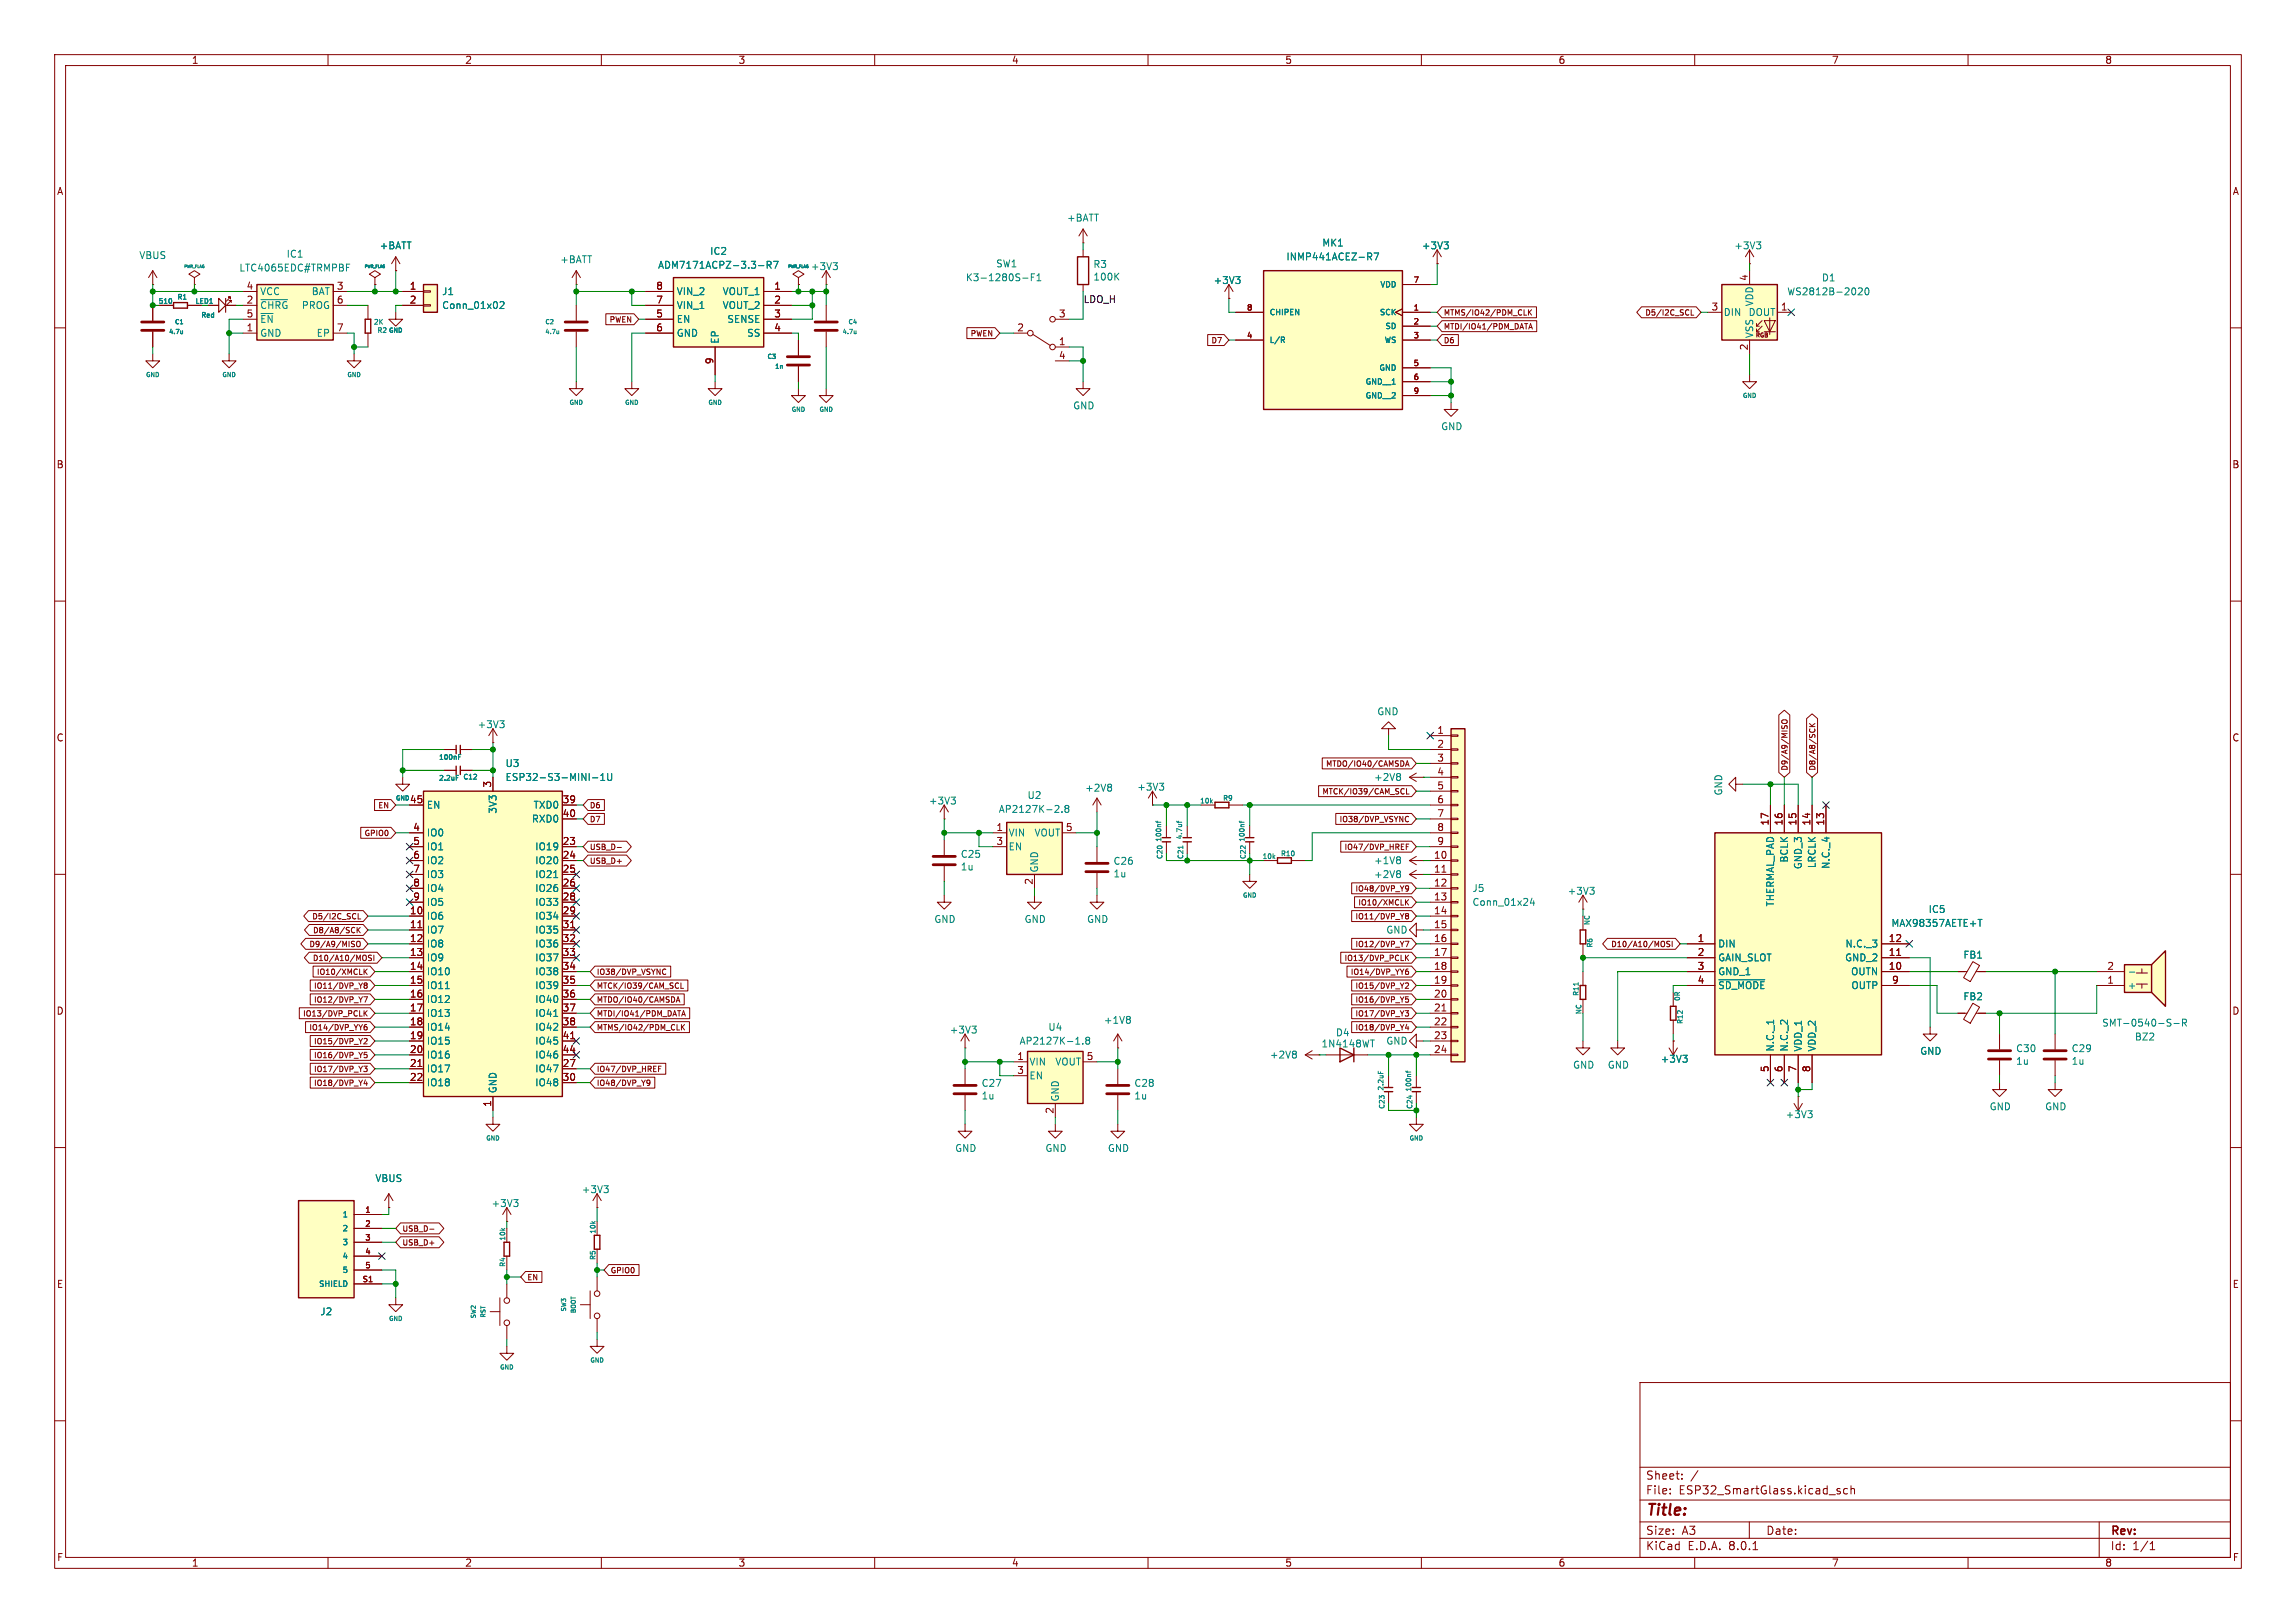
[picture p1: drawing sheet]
<svg xmlns="http://www.w3.org/2000/svg" width="420mm" height="297mm" viewBox="0 0 420 297" stroke-linecap="round" stroke-linejoin="round" font-family="sans-serif">
<defs><g id="words">
<text font-size="2.8" fill="#840000" x="301" y="277.9">Title:</text>
<g font-size="2.1" fill="#840000">
<text x="301" y="273.7">File:</text>
<text x="301" y="271">Sheet:</text>
<text x="307.1" y="273.7">ESP32_SmartGlass.kicad_sch</text>
<text x="301" y="281.1">Size:</text>
<text x="307.6" y="281.1">A3</text>
<text x="323" y="281.1">Date:</text>
<text x="386" y="281.3">Rev:</text>
<text x="301" y="283.9">KiCad</text>
<text x="308.7" y="283.9">E.D.A.</text>
<text x="316.3" y="283.9">8.0.1</text>
<text x="386" y="283.9">Id:</text>
<text x="390.1" y="283.9">1/1</text>
</g>
<g font-size="1.8" fill="#840000">
<text x="35" y="11.9">1</text>
<text x="85" y="11.9">2</text>
<text x="135" y="11.9">3</text>
<text x="185" y="11.9">4</text>
<text x="235" y="11.9">5</text>
<text x="285" y="11.9">6</text>
<text x="335" y="11.9">7</text>
<text x="385" y="11.9">8</text>
<text x="10.3" y="35.9">A</text>
<text x="408.3" y="35.9">A</text>
<text x="45" y="53.1">4</text>
<text x="61.5" y="53.1">3</text>
<text x="74.9" y="53.1">1</text>
<text x="119.9" y="53.1">8</text>
<text x="141.5" y="53.1">1</text>
<text x="319.8" y="51.5" transform="rotate(-90 319.8 51.5)">4</text>
<text x="45" y="55.6">2</text>
<text x="45" y="58.2">5</text>
<text x="61.5" y="55.6">6</text>
<text x="74.9" y="55.6">2</text>
<text x="119.9" y="58.2">5</text>
<text x="119.9" y="55.6">7</text>
<text x="141.5" y="55.6">2</text>
<text x="141.5" y="58.2">3</text>
<text x="193.6" y="58.2">3</text>
<text x="313" y="56.9">3</text>
<text x="325.7" y="56.9">1</text>
<text x="45" y="60.7">1</text>
<text x="61.5" y="60.7">7</text>
<text x="119.9" y="60.7">6</text>
<text x="141.5" y="60.7">4</text>
<text x="186" y="60.7">2</text>
<text x="193.6" y="63.2">1</text>
<text x="193.6" y="65.8">4</text>
<text x="319.8" y="64.2" transform="rotate(-90 319.8 64.2)">2</text>
<text x="130.6" y="66.7" transform="rotate(-90 130.6 66.7)">9</text>
<text x="10.3" y="85.9">B</text>
<text x="408.2" y="85.9">B</text>
<text x="10.3" y="135.9">C</text>
<text x="262.8" y="134.4">1</text>
<text x="262.8" y="136.9">2</text>
<text x="408.2" y="135.9">C</text>
<text x="262.8" y="139.4">3</text>
<text x="262.8" y="142">4</text>
<text x="74.9" y="147.1">45</text>
<text x="89.9" y="144.2" transform="rotate(-90 89.9 144.2)">3</text>
<text x="102.8" y="147.1">39</text>
<text x="102.8" y="149.6">40</text>
<text x="262.8" y="144.5">5</text>
<text x="262.8" y="147.1">6</text>
<text x="262.8" y="149.6">7</text>
<text x="75.5" y="152.1">4</text>
<text x="75.5" y="154.7">5</text>
<text x="102.8" y="154.7">23</text>
<text x="182.2" y="152.1">1</text>
<text x="182.2" y="154.7">3</text>
<text x="194.9" y="152.1">5</text>
<text x="262.8" y="152.1">8</text>
<text x="262.8" y="154.7">9</text>
<text x="323.6" y="151.2" transform="rotate(-90 323.6 151.2)">17</text>
<text x="326.1" y="151.2" transform="rotate(-90 326.1 151.2)">16</text>
<text x="328.7" y="151.2" transform="rotate(-90 328.7 151.2)">15</text>
<text x="331.2" y="151.2" transform="rotate(-90 331.2 151.2)">14</text>
<text x="333.8" y="151.2" transform="rotate(-90 333.8 151.2)">13</text>
<text x="75.5" y="157.2">6</text>
<text x="75.5" y="159.8">7</text>
<text x="102.8" y="157.2">24</text>
<text x="102.8" y="159.8">25</text>
<text x="189" y="162" transform="rotate(-90 189 162)">2</text>
<text x="262.2" y="157.2">10</text>
<text x="262.2" y="159.8">11</text>
<text x="74.9" y="167.4">10</text>
<text x="75.5" y="162.3">8</text>
<text x="75.5" y="164.8">9</text>
<text x="102.8" y="162.3">26</text>
<text x="102.8" y="164.8">28</text>
<text x="102.8" y="167.4">29</text>
<text x="262.2" y="162.3">12</text>
<text x="262.2" y="164.8">13</text>
<text x="262.2" y="167.4">14</text>
<text x="74.9" y="169.9">11</text>
<text x="74.9" y="172.5">12</text>
<text x="102.8" y="169.9">31</text>
<text x="102.8" y="172.5">32</text>
<text x="262.2" y="169.9">15</text>
<text x="262.2" y="172.5">16</text>
<text x="310.4" y="172.5">1</text>
<text x="345.4" y="172.5">12</text>
<text x="74.9" y="175">13</text>
<text x="74.9" y="177.5">14</text>
<text x="102.8" y="175">33</text>
<text x="102.8" y="177.5">34</text>
<text x="262.2" y="175">17</text>
<text x="262.2" y="177.5">18</text>
<text x="310.4" y="175">2</text>
<text x="310.4" y="177.5">3</text>
<text x="345.4" y="177.5">10</text>
<text x="345.4" y="175">11</text>
<text x="385.4" y="177.5">2</text>
<text x="10.3" y="185.9">D</text>
<text x="74.9" y="180.1">15</text>
<text x="74.9" y="182.6">16</text>
<text x="74.9" y="185.2">17</text>
<text x="102.8" y="180.1">35</text>
<text x="102.8" y="182.6">36</text>
<text x="102.8" y="185.2">37</text>
<text x="262.2" y="180.1">19</text>
<text x="262.2" y="182.6">20</text>
<text x="262.2" y="185.2">21</text>
<text x="310.4" y="180.1">4</text>
<text x="346" y="180.1">9</text>
<text x="385.4" y="180.1">1</text>
<text x="408.2" y="185.9">D</text>
<text x="74.9" y="187.7">18</text>
<text x="74.9" y="190.2">19</text>
<text x="102.8" y="187.7">38</text>
<text x="102.8" y="190.2">41</text>
<text x="262.2" y="187.7">22</text>
<text x="262.2" y="190.2">23</text>
<text x="74.9" y="192.8">20</text>
<text x="74.9" y="195.3">21</text>
<text x="74.9" y="197.9">22</text>
<text x="102.8" y="195.3">27</text>
<text x="102.8" y="197.9">30</text>
<text x="102.8" y="192.8">44</text>
<text x="186" y="194.1">1</text>
<text x="186" y="196.6">3</text>
<text x="198.7" y="194.1">5</text>
<text x="262.2" y="192.8">24</text>
<text x="323.6" y="196.3" transform="rotate(-90 323.6 196.3)">5</text>
<text x="326.1" y="196.3" transform="rotate(-90 326.1 196.3)">6</text>
<text x="328.7" y="196.3" transform="rotate(-90 328.7 196.3)">7</text>
<text x="331.2" y="196.3" transform="rotate(-90 331.2 196.3)">8</text>
<text x="89.9" y="202.6" transform="rotate(-90 89.9 202.6)">1</text>
<text x="192.8" y="203.9" transform="rotate(-90 192.8 203.9)">2</text>
<text x="10.3" y="235.9">E</text>
<text x="408.3" y="235.9">E</text>
<text x="10.3" y="285.9">F</text>
<text x="35" y="286.9">1</text>
<text x="85" y="286.9">2</text>
<text x="135" y="286.9">3</text>
<text x="185" y="286.9">4</text>
<text x="235" y="286.9">5</text>
<text x="285" y="286.9">6</text>
<text x="335" y="286.9">7</text>
<text x="385" y="286.9">8</text>
<text x="408.3" y="285.9">F</text>
</g>
<g font-size="1.8" fill="#008484">
<text x="195.1" y="40.7">+BATT</text>
<text x="25.4" y="47.6">VBUS</text>
<text x="52.3" y="47.3">IC1</text>
<text x="69.4" y="45.8">+BATT</text>
<text x="129.8" y="46.8">IC2</text>
<text x="235.2" y="47.9">INMP441ACEZ-R7</text>
<text x="241.8" y="45.3">MK1</text>
<text x="260" y="45.8">+3V3</text>
<text x="317.1" y="45.8">+3V3</text>
<text x="43.7" y="49.9">LTC4065EDC#TRMPBF</text>
<text x="102.4" y="48.4">+BATT</text>
<text x="120.3" y="49.4">ADM7171ACPZ-3.3-R7</text>
<text x="148.2" y="49.6">+3V3</text>
<text x="176.6" y="51.7">K3-1280S-F1</text>
<text x="182.1" y="49.1">SW1</text>
<text x="199.9" y="49.2">R3</text>
<text x="199.9" y="51.5">100K</text>
<text x="221.9" y="52.2">+3V3</text>
<text x="333.2" y="51.7">D1</text>
<text x="47.5" y="56.7">~{CHRG}PROG</text>
<text x="47.5" y="54.2">VCC</text>
<text x="47.5" y="59.3">~{EN}</text>
<text x="56.9" y="54.2">BAT</text>
<text x="80.8" y="54.2">J1</text>
<text x="80.8" y="56.7">Conn_01x02</text>
<text x="123.7" y="59.3">EN</text>
<text x="123.7" y="56.7">VIN_1</text>
<text x="123.7" y="54.2">VIN_2</text>
<text x="132.1" y="54.2">VOUT_1</text>
<text x="132.1" y="56.7">VOUT_2</text>
<text x="132.9" y="59.3">SENSE</text>
<text x="315.2" y="58">DIN</text>
<text x="319.8" y="58">DOUT</text>
<text x="320.9" y="56.2" transform="rotate(-90 320.9 56.2)">VDD</text>
<text x="326.8" y="54.2">WS2812B-2020</text>
<text x="47.5" y="61.8">GND</text>
<text x="57.8" y="61.8">EP</text>
<text x="123.7" y="61.8">GND</text>
<text x="131.7" y="63" transform="rotate(-90 131.7 63)">EP</text>
<text x="136.6" y="61.8">SS</text>
<text x="320.9" y="62" transform="rotate(-90 320.9 62)">VSS</text>
<text x="196.2" y="75.1">GND</text>
<text x="263.5" y="78.9">GND</text>
<text x="251.8" y="131.1">GND</text>
<text x="87.3" y="133.5">+3V3</text>
<text x="92.4" y="140.6">U3</text>
<text x="92.4" y="143.1">ESP32-S3-MINI-1U</text>
<text x="251.2" y="143.1">+2V8</text>
<text x="78" y="148.2">EN</text>
<text x="91" y="149" transform="rotate(-90 91 149)">3V3</text>
<text x="97.5" y="148.2">TXD0</text>
<text x="169.8" y="147.4">+3V3</text>
<text x="182.6" y="148.9">AP2127K-2.8</text>
<text x="187.9" y="146.4">U2</text>
<text x="198.4" y="145.1">+2V8</text>
<text x="207.9" y="144.9">+3V3</text>
<text x="315.2" y="145.7" transform="rotate(-90 315.2 145.7)">GND</text>
<text x="78" y="153.3">IO0</text>
<text x="78" y="155.8">IO1</text>
<text x="97.2" y="150.7">RXD0</text>
<text x="97.8" y="155.8">IO19</text>
<text x="184.4" y="153.3">VIN</text>
<text x="184.4" y="155.8">EN</text>
<text x="189.1" y="153.3">VOUT</text>
<text x="78" y="158.3">IO2</text>
<text x="78" y="160.9">IO3</text>
<text x="97.8" y="158.3">IO20</text>
<text x="97.8" y="160.9">IO21</text>
<text x="175.7" y="159.5">1u</text>
<text x="175.7" y="157.2">C25</text>
<text x="190.1" y="159.8" transform="rotate(-90 190.1 159.8)">GND</text>
<text x="203.6" y="160.8">1u</text>
<text x="203.6" y="158.4">C26</text>
<text x="251.2" y="160.9">+2V8</text>
<text x="251.2" y="158.3">+1V8</text>
<text x="327.3" y="157.9" transform="rotate(-90 327.3 157.9)">BCLK</text>
<text x="329.8" y="159.2" transform="rotate(-90 329.8 159.2)">GND_3</text>
<text x="332.3" y="159" transform="rotate(-90 332.3 159)">LRCLK</text>
<text x="334.9" y="159.1" transform="rotate(-90 334.9 159.1)">N.C._4</text>
<text x="78" y="163.4">IO4</text>
<text x="78" y="166">IO5</text>
<text x="97.8" y="163.4">IO26</text>
<text x="97.8" y="166">IO33</text>
<text x="269.3" y="163.4">J5</text>
<text x="269.3" y="166">Conn_01x24</text>
<text x="286.7" y="163.9">+3V3</text>
<text x="324.7" y="166" transform="rotate(-90 324.7 166)">THERMAL_PAD</text>
<text x="352.7" y="167.3">IC5</text>
<text x="78" y="168.5">IO6</text>
<text x="78" y="171">IO7</text>
<text x="78" y="173.6">IO8</text>
<text x="97.8" y="168.5">IO34</text>
<text x="97.8" y="171">IO35</text>
<text x="97.8" y="173.6">IO36</text>
<text x="170.8" y="169.1">GND</text>
<text x="187.3" y="169.1">GND</text>
<text x="198.8" y="169.1">GND</text>
<text x="253.5" y="171">GND</text>
<text x="314.2" y="173.6">DIN</text>
<text x="337.5" y="173.6">N.C._3</text>
<text x="345.9" y="169.8">MAX98357AETE+T</text>
<text x="78" y="176.1">IO9</text>
<text x="78" y="178.7">IO10</text>
<text x="97.8" y="176.1">IO37</text>
<text x="97.8" y="178.7">IO38</text>
<text x="314.2" y="176.1">GAIN_SLOT</text>
<text x="314.2" y="178.7">GND_1</text>
<text x="337.4" y="176.1">GND_2</text>
<text x="338.5" y="178.7">OUTN</text>
<text x="359" y="175.6">FB1</text>
<text x="78" y="181.2">IO11</text>
<text x="78" y="183.7">IO12</text>
<text x="97.8" y="181.2">IO39</text>
<text x="97.8" y="183.7">IO40</text>
<text x="314.2" y="181.2">~{SD_MODE}</text>
<text x="338.6" y="181.2">OUTP</text>
<text x="359" y="183.2">FB2</text>
<text x="389.1" y="181.2">+</text>
<text x="78" y="186.3">IO13</text>
<text x="78" y="188.8">IO14</text>
<text x="78" y="191.4">IO15</text>
<text x="97.8" y="186.3">IO41</text>
<text x="97.8" y="188.8">IO42</text>
<text x="97.8" y="191.4">IO45</text>
<text x="173.6" y="189.3">+3V3</text>
<text x="186.4" y="191.4">AP2127K-1.8</text>
<text x="191.7" y="188.8">U4</text>
<text x="201.8" y="187.6">+1V8</text>
<text x="241.6" y="191.9">1N4148WT</text>
<text x="244.3" y="189.8">D4</text>
<text x="253.5" y="191.4">GND</text>
<text x="384.4" y="188.1">SMT-0540-S-R</text>
<text x="390.4" y="190.6">BZ2</text>
<text x="78" y="193.9">IO16</text>
<text x="78" y="196.4">IO17</text>
<text x="97.8" y="196.4">IO47</text>
<text x="97.8" y="193.9">IO46</text>
<text x="188.2" y="195.2">VIN</text>
<text x="188.2" y="197.7">EN</text>
<text x="192.9" y="195.2">VOUT</text>
<text x="232.2" y="193.9">+2V8</text>
<text x="287.6" y="195.8">GND</text>
<text x="294" y="195.8">GND</text>
<text x="303.7" y="194.7">+3V3</text>
<text x="324.7" y="192.5" transform="rotate(-90 324.7 192.5)">N.C._1</text>
<text x="327.3" y="192.5" transform="rotate(-90 327.3 192.5)">N.C._2</text>
<text x="329.8" y="192.5" transform="rotate(-90 329.8 192.5)">VDD_1</text>
<text x="332.3" y="192.5" transform="rotate(-90 332.3 192.5)">VDD_2</text>
<text x="351.1" y="193.2">GND</text>
<text x="368.7" y="192.7">C30</text>
<text x="368.7" y="195">1u</text>
<text x="378.9" y="192.7">C29</text>
<text x="378.9" y="195">1u</text>
<text x="78" y="199">IO18</text>
<text x="91" y="200.2" transform="rotate(-90 91 200.2)">GND</text>
<text x="97.8" y="199">IO48</text>
<text x="179.5" y="201.4">1u</text>
<text x="179.5" y="199.1">C27</text>
<text x="193.9" y="201.7" transform="rotate(-90 193.9 201.7)">GND</text>
<text x="207.4" y="201.4">1u</text>
<text x="207.4" y="199.1">C28</text>
<text x="363.8" y="203.4">GND</text>
<text x="374" y="203.4">GND</text>
<text x="326.5" y="204.8">+3V3</text>
<text x="174.6" y="211">GND</text>
<text x="191.1" y="211">GND</text>
<text x="202.6" y="211">GND</text>
<text x="68.6" y="216.5">VBUS</text>
<text x="89.8" y="221.1">+3V3</text>
<text x="106.3" y="218.5">+3V3</text>
<text x="58.5" y="240.9">J2</text>
</g>
<text font-size="1.8" x="198.1" y="55.5">LDO_H</text>
<g font-size="1.4" fill="#008484">
<text x="252.4" y="52.8">VDD</text>
<text x="232.2" y="57.9">CHIPEN</text>
<text x="252.3" y="57.9">SCK</text>
<text x="232.2" y="63">L/R</text>
<text x="253.1" y="63">WS</text>
<text x="253.3" y="60.4">SD</text>
<text x="249.7" y="70.6">GND__1</text>
<text x="252.2" y="68">GND</text>
<text x="249.7" y="73.1">GND__2</text>
<text x="62.5" y="223">1</text>
<text x="62.5" y="225.5">2</text>
<text x="62.5" y="228.1">3</text>
<text x="62.5" y="230.6">4</text>
<text x="62.5" y="233.1">5</text>
<text x="58.2" y="235.7">SHIELD</text>
</g>
<g font-size="1.4" fill="#840000">
<text x="258.5" y="51.8">7</text>
<text x="111.4" y="59.2">PWEN</text>
<text x="228" y="56.9">8</text>
<text x="258.5" y="56.9">1</text>
<text x="258.5" y="59.4">2</text>
<text x="264" y="58">MTMS/IO42/PDM_CLK</text>
<text x="300.8" y="58">D5/I2C_SCL</text>
<text x="177.4" y="61.8">PWEN</text>
<text x="221.5" y="63">D7</text>
<text x="228" y="62">4</text>
<text x="258.5" y="62">3</text>
<text x="264" y="63">D6</text>
<text x="264" y="60.5">MTDI/IO41/PDM_DATA</text>
<text x="258.5" y="67.1">5</text>
<text x="258.5" y="69.6">6</text>
<text x="258.5" y="72.1">9</text>
<text x="242.4" y="140.5">MTDO/IO40/CAMSDA</text>
<text x="327.2" y="141.1" transform="rotate(-90 327.2 141.1)">D9/A9/MISO</text>
<text x="332.3" y="141.1" transform="rotate(-90 332.3 141.1)">D8/A8/SCK</text>
<text x="69.1" y="148.1">EN</text>
<text x="107.8" y="148.1">D6</text>
<text x="241.7" y="145.6">MTCK/IO39/CAM_SCL</text>
<text x="66.5" y="153.2">GPIO0</text>
<text x="107.8" y="150.7">D7</text>
<text x="107.8" y="155.7">USB_D-</text>
<text x="244.9" y="150.7">IO38/DVP_VSYNC</text>
<text x="245.8" y="155.7">IO47/DVP_HREF</text>
<text x="107.8" y="158.3">USB_D+</text>
<text x="247.8" y="163.4">IO48/DVP_Y9</text>
<text x="248.3" y="165.9">IO10/XMCLK</text>
<text x="56.5" y="173.5">D9/A9/MISO</text>
<text x="57" y="168.4">D5/I2C_SCL</text>
<text x="57.1" y="171">D8/A8/SCK</text>
<text x="247.8" y="168.4">IO11/DVP_Y8</text>
<text x="247.8" y="173.5">IO12/DVP_Y7</text>
<text x="294.6" y="173.5">D10/A10/MOSI</text>
<text x="57.1" y="176.1">D10/A10/MOSI</text>
<text x="57.8" y="178.6">IO10/XMCLK</text>
<text x="109.1" y="178.6">IO38/DVP_VSYNC</text>
<text x="245.8" y="176.1">IO13/DVP_PCLK</text>
<text x="246.9" y="178.6">IO14/DVP_YY6</text>
<text x="57.3" y="183.7">IO12/DVP_Y7</text>
<text x="57.3" y="181.1">IO11/DVP_Y8</text>
<text x="109.1" y="183.7">MTDO/IO40/CAMSDA</text>
<text x="109.1" y="181.1">MTCK/IO39/CAM_SCL</text>
<text x="247.8" y="183.7">IO16/DVP_Y5</text>
<text x="247.8" y="181.1">IO15/DVP_Y2</text>
<text x="55.3" y="186.2">IO13/DVP_PCLK</text>
<text x="56.4" y="188.8">IO14/DVP_YY6</text>
<text x="57.3" y="191.3">IO15/DVP_Y2</text>
<text x="109.1" y="186.2">MTDI/IO41/PDM_DATA</text>
<text x="109.1" y="188.8">MTMS/IO42/PDM_CLK</text>
<text x="247.8" y="186.2">IO17/DVP_Y3</text>
<text x="247.8" y="188.8">IO18/DVP_Y4</text>
<text x="57.3" y="196.4">IO17/DVP_Y3</text>
<text x="57.3" y="193.8">IO16/DVP_Y5</text>
<text x="109.1" y="196.4">IO47/DVP_HREF</text>
<text x="57.3" y="198.9">IO18/DVP_Y4</text>
<text x="109.1" y="198.9">IO48/DVP_Y9</text>
<text x="66.7" y="222">1</text>
<text x="66.7" y="224.5">2</text>
<text x="66.7" y="227.1">3</text>
<text x="73.5" y="225.6">USB_D-</text>
<text x="66.7" y="229.6">4</text>
<text x="66.7" y="232.2">5</text>
<text x="73.5" y="228.1">USB_D+</text>
<text x="111.6" y="233.2">GPIO0</text>
<text x="66.2" y="234.7">S1</text>
<text x="96.4" y="234.5">EN</text>
</g>
<g font-size="1.2" fill="#008484">
<text x="28.9" y="55.8">510</text>
<text x="32.3" y="55">R1</text>
<text x="35.6" y="55.8">LED1</text>
<text x="36.7" y="58.3">Red</text>
<text x="68.3" y="59.6">2K</text>
<text x="68.9" y="61.1">R2 GND</text>
<text x="80.2" y="143.1">2.2uF</text>
<text x="80.2" y="139.2">100nF</text>
<text x="84.6" y="142.8">C12</text>
<text x="219.4" y="147.2">10k</text>
<text x="223.6" y="146.7">R9</text>
<text x="212.6" y="154.2" transform="rotate(-90 212.6 154.2)">100nf</text>
<text x="216.4" y="153.7" transform="rotate(-90 216.4 153.7)">4.7uf</text>
<text x="227.9" y="154.2" transform="rotate(-90 227.9 154.2)">100nf</text>
<text x="212.8" y="157.3" transform="rotate(-90 212.8 157.3)">C20</text>
<text x="216.6" y="157.3" transform="rotate(-90 216.6 157.3)">C21</text>
<text x="228.1" y="157.3" transform="rotate(-90 228.1 157.3)">C22</text>
<text x="230.8" y="157.4">10k</text>
<text x="234.2" y="156.9">R10</text>
<text x="291" y="169.4" transform="rotate(-90 291 169.4)">NC</text>
<text x="291.5" y="173.5" transform="rotate(-90 291.5 173.5)">R6</text>
<text x="289" y="182.4" transform="rotate(-90 289 182.4)">R11</text>
<text x="289.5" y="185.7" transform="rotate(-90 289.5 185.7)">NC</text>
<text x="307.5" y="183.3" transform="rotate(-90 307.5 183.3)">0R</text>
<text x="308" y="187.5" transform="rotate(-90 308 187.5)">R12</text>
<text x="253.3" y="199.7" transform="rotate(-90 253.3 199.7)">2.2uF</text>
<text x="253.5" y="203.1" transform="rotate(-90 253.5 203.1)">C23</text>
<text x="258.3" y="199.9" transform="rotate(-90 258.3 199.9)">100nf</text>
<text x="258.5" y="203.1" transform="rotate(-90 258.5 203.1)">C24</text>
<text x="92.6" y="227.2" transform="rotate(-90 92.6 227.2)">10k</text>
<text x="109.1" y="225.9" transform="rotate(-90 109.1 225.9)">10k</text>
<text x="92.6" y="232" transform="rotate(-90 92.6 232)">R4</text>
<text x="109.1" y="230.7" transform="rotate(-90 109.1 230.7)">R5</text>
</g>
<g font-size="1.1" fill="#008484">
<text x="31.9" y="59.5">C1</text>
<text x="99.6" y="59.5">C2</text>
<text x="155.1" y="59.5">C4</text>
<text x="30.8" y="61.3">4.7u</text>
<text x="71" y="61.1">GND</text>
<text x="99.6" y="61.3">4.7u</text>
<text x="140.3" y="65.9">C3</text>
<text x="154" y="61.3">4.7u</text>
<text x="26.6" y="69.2">GND</text>
<text x="40.5" y="69.2">GND</text>
<text x="63.4" y="69.2">GND</text>
<text x="141.7" y="67.7">1n</text>
<text x="104" y="74.3">GND</text>
<text x="114.2" y="74.3">GND</text>
<text x="129.4" y="74.3">GND</text>
<text x="144.7" y="75.6">GND</text>
<text x="149.8" y="75.6">GND</text>
<text x="318.7" y="73">GND</text>
<text x="72.3" y="146.7">GND</text>
<text x="227.2" y="164.5">GND</text>
<text x="88.8" y="208.9">GND</text>
<text x="257.7" y="208.9">GND</text>
<text x="71" y="241.9">GND</text>
<text x="87.2" y="241.4" transform="rotate(-90 87.2 241.4)">SW2</text>
<text x="89" y="241.3" transform="rotate(-90 89 241.3)">RST</text>
<text x="103.8" y="240.1" transform="rotate(-90 103.8 240.1)">SW3</text>
<text x="105.5" y="240.5" transform="rotate(-90 105.5 240.5)">BOOT</text>
<text x="91.3" y="250.8">GND</text>
<text x="107.9" y="249.5">GND</text>
</g>
<text font-size="1.1" fill="#840000" x="321" y="62">RGB</text>
<g font-size=".7" fill="#008484">
<text x="33.6" y="49.2">PWR_FLAG</text>
<text x="66.6" y="49.2">PWR_FLAG</text>
<text x="144.1" y="49.2">PWR_FLAG</text>
</g>
</g></defs>
<g fill="none" stroke="#840000" stroke-width=".18">
<path d="M10 10h400v277h-400zM12 12h396v273h-396zM60 10v2M110 10v2M160 10v2M210 10v2M260 10v2M310 10v2M360 10v2M10 60h2M408 60h2M10 110h2"/>
<path d="M408 110h2M10 160h2M408 160h2M305.3 191.8l.8 1.2M306.1 190.5h.1M306.1 190.5v2.5M306.8 191.8l-.7 1.2M353.1 188v1.2h1.2l-1.2 1.3-1.3-1.3h1.3M365.8 198.1v1.3h1.2l-1.2 1.3-1.3-1.3h1.3M365.8 189.2v2.8M365.8 194.1v2.8M375.9 198.1v1.3h1.3l-1.3 1.3-1.3-1.3h1.3"/>
<path d="M375.9 189.2v2.8M375.9 194.1v2.8M10 210h2M71.1 218.4l-.7 1.3M71.1 218.4v2.6M71.1 218.4l.8 1.3M109.2 218.4v2.6M109.2 218.4l-.7 1.3M109.2 218.4l.8 1.3M408 210h2M71.1 221h.1M91.4 237.5v5.1"/>
<path d="M92.7 223.5h.1M92.7 221l-.8 1.2M92.7 221v2.5M92.7 224.8v2.5M92.7 229.9v2.5M92.7 234.9v2.6M92.7 221l.8 1.2M106.2 238.8h1.7M107.9 236.2v5.1M109.2 221h.1M109.2 223.5v2.6M109.2 228.6v2.5"/>
<path d="M109.2 233.7v2.5M10 260h2M89.7 240h1.7M92.7 246.4v1.2h1.3l-1.3 1.3-1.3-1.3h1.3M92.7 242.6v2.5M109.2 241.3v2.5M300 253h108v32h-108zM408 260h2M300 278.5h108M300 274.5h108M300 268.5h108M305.5 273.2v.2"/>
<path d="M305.5 272.5v.1M307.7 270.5v.2M307.7 269.8v.1M310.6 269.1l-1.3 1.9M320 278.5v3M336.1 272.8l.5 .2 .1 .2-.3 .2-.4-.1M336.1 272.5h.5M337.9 272.5l-.4-.1-.3 .3v.4l.2 .2h.5M338.6 272.5l.2-.1 .4 .1v.9M338.6 271.9v1.5M384 278.5v6.5M60 285v2"/>
<path d="M110 285v2M160 285v2M210 285v2M260 285v2M300 281.5h108M310 285v2M320.7 283.6h.8M360 285v2M393.3 283.6h.9M393.3 282.5l.4-.4v1.5"/>
<circle cx="92.7" cy="238" r=".51"/>
<circle cx="109.2" cy="236.7" r=".51"/>
<circle cx="92.7" cy="242.1" r=".51"/>
<circle cx="109.2" cy="240.8" r=".51"/>
</g>
<path d="M307.8 193.1h.8l-.4 .5M308.4 193.6l.2 .2v.3l-.2 .3M94 219.5h.8l-.5 .5M110.5 217h.8l-.5 .5M111 217.5l.3 .2v.3l-.3 .3M94.5 220l.3 .3v.3l-.3 .2" fill="none" stroke="#008484" stroke-width=".18"/>
<path d="M92.2 227.3h1v2.6h-1zM108.7 226.1h1v2.5h-1z" fill="none" stroke="#840000" stroke-width=".25"/>
<path d="M363.7 193.8h4.1M363.7 192.3h4.1M373.9 193.8h4.1M373.9 192.3h4.1" fill="none" stroke="#840000" stroke-width=".51"/>
<g fill="#ffffc2">
<path d="M393.6 176.5l2.5-2.5v10.2l-2.5-2.6z"/>
<path d="M388.6 176.5h5v5.1h-5z"/>
</g>
<path d="M383.5 177.8h5.1M390.8 178.1h2M391.8 177.3v.8M383.5 180.3h5.1M390.8 180.1h2M391.8 180.1v.7M90.2 204.5v1.2h1.2l-1.2 1.3-1.3-1.3h1.3M109.2 245.1v1.3h1.3l-1.3 1.2-1.3-1.2h1.3" fill="none" stroke="#840000" stroke-width=".18"/>
<path d="M388.6 176.5h5v5.1h-5zM393.6 176.5l2.5-2.5v10.2l-2.5-2.6" fill="none" stroke="#840000" stroke-width=".25"/>
<path d="M389.5 177.9h1M396.6 186.5l.5 .1M396.9 187.2l.2 .2-.2 .4M397.7 187.3h.9M399.2 187.2l.6-.1 .2-.2-.1-.3-.7-.1v1.3M399.5 187.2l.5 .6" fill="none" stroke="#008484" stroke-width=".18"/>
<path d="M54.6 219.7h10.2v17.8h-10.2z" fill="#ffffc2"/>
<path d="M54.6 219.7h10.2v17.8h-10.2z" fill="none" stroke="#840000" stroke-width=".25"/>
<g fill="none" stroke="#840000" stroke-width=".18">
<path d="M27.9 55.9v2.8M27.9 64.8v1.2h1.3l-1.3 1.3-1.2-1.3h1.2M27.9 60.7v2.8M358.1 177.8h1.7M360.9 176l1.2 .7-1.7 2.9-1.2-.7zM361.5 177.8h1.7M64.8 222.2h5M64.8 224.8h5M64.8 227.3h5M64.8 229.9h5M64.8 232.4h5M64.8 234.9h5"/>
<path d="M72.4 237.5v1.3h1.3l-1.3 1.2-1.3-1.2h1.3"/>
</g>
<path d="M25.9 58.9h4.1M25.9 60.5h4.1" fill="none" stroke="#840000" stroke-width=".51"/>
<path d="M33.4 60.5v.6M33.4 61l-.1 .1" fill="none" stroke="#008484" stroke-width=".18"/>
<path d="M47 52.1h14v10.1h-14z" fill="#ffffc2"/>
<path d="M47 52.1h14v10.1h-14zM66.8 58.4h1v2.6h-1z" fill="none" stroke="#840000" stroke-width=".25"/>
<g fill="none" stroke="#840000" stroke-width=".18">
<path d="M44.4 55.9h2.6M44.4 53.3h2.6M44.4 58.4h2.6M61 55.9h2.5M61 53.3h2.5M67.3 55.9v2.5M68.6 50.8l1-.6-1-.7-1 .7 1 .6v1.3M68.6 52.1h.1M72.4 57.2v1.2h1.3l-1.3 1.3-1.3-1.3h1.3M44.4 61h2.6M61 61h2.5M64.8 64.8v1.2h1.2l-1.2 1.3-1.3-1.3h1.3"/>
<path d="M67.3 61v2.5M358.1 185.4h1.7M360.9 183.6l1.2 .7-1.7 2.9-1.2-.7zM361.5 185.4h1.7"/>
</g>
<path d="M47.7 54.8h4.9M63.4 48.9h.4M63.4 48.3h.6" fill="none" stroke="#008484" stroke-width=".18"/>
<path d="M77.5 52.1h2.5v5.1h-2.5z" fill="#ffffc2"/>
<g fill="none" stroke="#840000" stroke-width=".18">
<path d="M27.9 52.1h.1M27.9 49.5l-.7 1.3M27.9 49.5v2.6M27.9 49.5l.8 1.3M29.2 55.9h2.5M34.3 55.9h2.5M35.6 50.8l1-.6-1-.7-1.1 .7 1.1 .6v1.3M35.6 52.1h.1M38.1 55.9h1.9M41.3 55.9h1.9M42.2 54.7v-.3h-.4h.4l-.8 .7M42.3 55.4v-.4h-.4h.4l-.8 .8"/>
<path d="M72.4 49.5h.1M72.4 47l-.8 1.3M72.4 47v2.5M72.4 47l.8 1.3M73.7 53.3h3.8M73.7 55.9h3.8M77.5 55.8h1.2v.2h-1.2zM77.5 53.2h1.2v.3h-1.2zM41.9 64.8v1.2h1.3l-1.3 1.3-1.3-1.3h1.3M254 133.4h1.3l-1.3-1.3-1.3 1.3h1.3v1.2M73.7 142.2v1.3h1.2l-1.2 1.3-1.3-1.3h1.3M210.8 147.3h.1"/>
<path d="M210.8 144.8l-.7 1.3M210.8 144.8v2.5M210.8 144.8l.8 1.3"/>
</g>
<path d="M31.7 55.4h2.6v1h-2.6zM77.5 52.1h2.5v5.1h-2.5z" fill="none" stroke="#840000" stroke-width=".25"/>
<path d="M31.3 54.7v.7M91.5 55.3l.5-.1 .2 .4-.8 .9h.8M212.1 143.3h.8l-.5 .5M212.6 143.8l.3 .3v.3l-.3 .2" fill="none" stroke="#008484" stroke-width=".18"/>
<path d="M40 54.6l1.3 1.3-1.3 1.3zM41.3 54.6v2.6" fill="none" stroke="#840000" stroke-width=".2"/>
<path d="M77.5 144.8h25.4v55.9h-25.4z" fill="#ffffc2"/>
<path d="M77.5 144.8h25.4v55.9h-25.4zM83.4 140.2v1.5M84.2 140.2v1.5" fill="none" stroke="#840000" stroke-width=".25"/>
<g fill="none" stroke="#840000" stroke-width=".18">
<path d="M74.9 154.9h2.6M74.9 157.5h2.6M74.9 147.3h2.6M74.9 152.4h2.6M81.3 141h2.1M84.2 141h2.2M90.2 142.2v2.6M102.9 154.9h2.5M102.9 157.5h2.5M102.9 147.3h2.5M102.9 149.9h2.5M74.9 167.6h2.6"/>
<path d="M74.9 170.2h2.6M74.9 172.7h2.6M74.9 175.3h2.6M74.9 177.8h2.6M74.9 160h2.6M74.9 162.6h2.6M74.9 165.1h2.6M76.4 169.8h.8M102.9 167.6h2.5M102.9 170.2h2.5M102.9 172.7h2.5M102.9 175.3h2.5"/>
<path d="M102.9 177.8h2.5M102.9 160h2.5M102.9 162.6h2.5M102.9 165.1h2.5M104.4 169.8h.7M74.9 180.3h2.6M74.9 182.9h2.6M74.9 185.4h2.6M74.9 188h2.6M74.9 190.5h2.6M74.9 193h2.6M74.9 195.6h2.6"/>
<path d="M74.9 198.1h2.6M76.4 195.2h.8M102.9 180.3h2.5M102.9 182.9h2.5M102.9 185.4h2.5M102.9 188h2.5M102.9 190.5h2.5M102.9 193h2.5M102.9 195.6h2.5M102.9 198.1h2.5M104.4 190.1h.7M90.2 200.7v2.5"/>
</g>
<path d="M83.5 142.3h.3M83.5 141.9h.4M108.4 142.3h.9M109.9 142.8h.7M109.9 141.9l.4-.4v1.3M111.2 141.5v1.1l.2 .2h.4l.1-.2v-1.1M101.3 160.6h.7M81.5 180.9h.7M101.3 186h.7" fill="none" stroke="#008484" stroke-width=".18"/>
<path d="M231.1 49.5h25.4v25.4h-25.4z" fill="#ffffc2"/>
<path d="M197.1 47h2v5.1h-2zM231.1 49.5h25.4v25.4h-25.4zM83.4 136.4v1.5M84.2 136.4v1.5M222.2 146.8h2.6v1h-2.6z" fill="none" stroke="#840000" stroke-width=".25"/>
<g fill="none" stroke="#840000" stroke-width=".18">
<path d="M105.4 55.9v2.8M198.1 44.5h.1M198.1 41.9v2.6M198.1 45.7v1.3M198.1 52.1v1.2M198.1 41.9l-.7 1.3M198.1 41.9l.8 1.3M224.8 54.6h.1M224.8 52.1l-.8 1.2M224.8 52.1v2.5M224.8 52.1l.8 1.2M226.1 57.2h5"/>
<path d="M256.5 56.5l-1.2 .7 1.2 .6M256.5 57.2h5.1M256.5 59.7h5.1M256.5 52.1h5.1M105.4 69.9v1.2h1.3l-1.3 1.3-1.3-1.3h1.3M105.4 60.7v2.8M115.6 69.9v1.2h1.2l-1.2 1.3-1.3-1.3h1.3M130.8 69.9v1.2h1.3l-1.3 1.3-1.3-1.3h1.3M146 71.1v1.3h1.3l-1.3 1.3-1.2-1.3h1.2M146 62.2v2.8M146 67.1v2.8M151.1 71.1v1.3h1.3l-1.3 1.3-1.2-1.3h1.2"/>
<path d="M226.1 62.2h5M256.5 62.2h5.1M256.5 67.3h5.1M256.5 69.9h5.1M256.5 72.4h5.1M81.3 137.2h2.1M84.2 137.2h2.2M90.2 135.9h.1M90.2 133.4l-.8 1.2M90.2 133.4v2.5M90.2 133.4l.7 1.2M219.7 147.3h2.5"/>
<path d="M224.8 147.3h2.5"/>
</g>
<g fill="none" stroke="#008484" stroke-width=".18">
<path d="M204.1 50.5l.6 .8M204.7 50l-.8 .7M226 50.6h.8l-.4 .5M226.6 51.1l.2 .2v.3l-.2 .3M250.5 47l.4 .6M250.7 46.3l.2 .2v.3l-.2 .2M251.3 46.3h.9l-.6 1.3M102.2 60.5v.6M102.2 61l-.1 .1M234.6 62.2l.4 .5M234.8 61.7l.2 .2-.2 .3M83.9 138.5h.3"/>
<path d="M83.9 138.1h.4M91.4 131.9h.8l-.4 .5M92 132.4l.2 .2v.3l-.2 .3"/>
</g>
<path d="M103.4 58.9h4M103.4 60.5h4M144 66.8h4.1M144 65.3h4.1" fill="none" stroke="#840000" stroke-width=".51"/>
<path d="M123.2 50.8h16.5v12.7h-16.5z" fill="#ffffc2"/>
<path d="M123.2 50.8h16.5v12.7h-16.5zM305.6 184.2h1v2.5h-1z" fill="none" stroke="#840000" stroke-width=".25"/>
<g fill="none" stroke="#840000" stroke-width=".18">
<path d="M105.4 52.1h.1M105.4 49.5l-.8 1.3M105.4 49.5v2.6M105.4 49.5l.8 1.3M118.1 53.3h5.1M118.1 55.9h5.1M118.1 58.4h5.1M139.7 53.3h5.1M139.7 55.9h5.1M139.7 58.4h5.1M146 50.8l1.1-.6-1.1-.7-1 .7 1 .6v1.3M146 52.1h.1"/>
<path d="M151.1 52.1h.1M151.1 49.5v2.6M151.1 55.9v2.8M151.1 49.5l-.7 1.3M151.1 49.5l.8 1.3M193 58.4h2.6M118.1 61h5.1M130.8 63.5v5.1M139.7 61h5.1M151.1 60.7v2.8M185.4 61h2.6M189 61.2l3.2 2"/>
<path d="M193 63.5h2.6M193 66h2.6M198.1 69.9v1.2h1.3l-1.3 1.3-1.3-1.3h1.3M257.8 142.2l1.3 .8M257.8 142.2h2.5M259.1 141.5l-1.3 .7M260.3 142.2h.1M295.9 190.5v1.3h1.3l-1.3 1.2-1.3-1.2h1.3M306.1 181.6v2.6M306.1 186.7v2.5M328.2 201.9l.7 1.3M328.9 200.7h.1"/>
<path d="M328.9 200.7v2.5M329.7 201.9l-.8 1.3"/>
<circle cx="192.5" cy="58.4" r=".51"/>
<circle cx="188.5" cy="61" r=".51"/>
<circle cx="192.5" cy="63.5" r=".51"/>
</g>
<g fill="none" stroke="#008484" stroke-width=".18">
<path d="M138.8 48.6h.9M140.3 48.5l.6-.1 .2-.2-.1-.3-.7-.1v1.3M140.6 48.5l.5 .6M141.5 47.8h.8l-.5 1.3M152.4 48.1h.8l-.4 .5M152.9 48.6l.3 .2v.3l-.3 .2M187.1 50.9h1M188.7 50.7h.4M189.3 50.1h-.6v1.3M189.7 51.4h.7M189.7 50.5l.3-.4v1.3M156.6 60.5v.6"/>
<path d="M156.6 61l-.1 .1M255.9 141.5l.3 .3-.3 .3 .3 .2v.3l-.3 .2M330.7 203.3h.8l-.4 .5M331.2 203.8l.3 .2v.3l-.3 .2"/>
</g>
<path d="M149.1 58.9h4.1M149.1 60.5h4.1" fill="none" stroke="#840000" stroke-width=".51"/>
<path d="M313.7 152.4h30.5v40.6h-30.5z" fill="#ffffc2"/>
<path d="M216.4 153.3h1.5M216.4 154.1h1.5M227.8 153.3h1.6M227.8 154.1h1.6M233.7 157h2.5v1h-2.5zM313.7 152.4h30.5v40.6h-30.5zM245.1 191.8l2.5 1.2-2.5 1.3zM247.6 191.8v2.5M253.2 199h1.6M253.2 199.8h1.6M258.3 199h1.5M258.3 199.8h1.5" fill="none" stroke="#840000" stroke-width=".25"/>
<g fill="none" stroke="#840000" stroke-width=".18">
<path d="M200.7 146.1l-.8 1.2M200.7 146.1v2.5M200.7 146.1l.7 1.2M217.2 151.1v2.2M217.2 154.1v2.1M228.6 151.1v2.2M228.6 154.1v2.1M231.1 157.5h2.6M236.2 157.5h2.6M257.8 157.5h2.5M257.8 157.5l1.3 .7M259.1 159.3l-1.3 .7"/>
<path d="M259.1 156.7l-1.3 .8M260.3 157.5h.1M323.8 147.3v5.1M326.4 147.3v5.1M328.9 147.3v5.1M331.5 147.3v5.1M334 147.3v5.1M172.7 163.8v1.3h1.3l-1.3 1.3-1.3-1.3h1.3M228.6 160v1.3h1.3l-1.3 1.3-1.3-1.3h1.3M257.8 160l1.3 .8M257.8 160h2.5M259.1 170.2v-1.3l-1.3 1.3 1.3 1.3v-1.3h1.2"/>
<path d="M260.3 160h.1M308.6 172.7h5.1M308.6 177.8h5.1M308.6 175.3h5.1M344.2 172.7h5M344.2 177.8h5M344.2 175.3h5M347 174.8h.7M176.5 191.8h.1M176.5 189.2l-.7 1.3M176.5 189.2v2.6M176.5 195.6v2.8"/>
<path d="M176.5 189.2l.8 1.3M238.8 193h2.5M238.8 193l1.2 .8M240 192.3l-1.2 .7M241.3 193h.1M242.6 193h7.6M254 196.9v2.1M254 199.8v2.1M259.1 190.5v-1.3l-1.3 1.3 1.3 1.3v-1.3h1.2M259.1 196.9v2.1M259.1 199.8v2.1M308.6 180.3h5.1"/>
<path d="M323.8 193v5.1M326.4 193v5.1M328.9 193v5.1M331.5 193v5.1M344.2 180.3h5M176.5 205.7v1.3h1.3l-1.3 1.3-1.2-1.3h1.2M176.5 200.4v2.8M259.1 204.5v1.2h1.2l-1.2 1.3-1.3-1.3h1.3"/>
</g>
<g fill="none" stroke="#008484" stroke-width=".18">
<path d="M203.1 143.5l.2 .2-.2 .3 .2 .3v.2l-.2 .3M215.3 150.3l.1 .2h.8M215.6 150.3v.3M216.4 154.8v.5M226.7 150.3l.1 .2h.8M227 150.3v.3M255.9 159.3l.3 .3-.3 .3 .3 .2v.3l-.3 .2M255.9 156.8l.3 .2-.3 .3 .3 .3v.2l-.3 .3M314.4 179.3h8.4M361.8 168.3h.8M362.2 168.3v1.2M177.8 187.8h.8l-.4 .5"/>
<path d="M178.3 188.3l.3 .2v.3l-.3 .2M236.9 192.3l.2 .3-.2 .3 .2 .1v.4l-.2 .2M250.7 190.3h.7M252.1 196v.4M252.5 196.1v.3M257.2 196l.1 .2h.8M257.5 196v.3M324.4 186.7v.7"/>
</g>
<path d="M174.5 198.6h4.1M174.5 200.2h4.1" fill="none" stroke="#840000" stroke-width=".51"/>
<path d="M184.1 150.5h10.2v9.5h-10.2z" fill="#ffffc2"/>
<path d="M184.1 150.5h10.2v9.5h-10.2zM212.6 153.3h1.5M212.6 154.1h1.5" fill="none" stroke="#840000" stroke-width=".25"/>
<path d="M172.7 149.9h.1M172.7 147.3v2.6M172.7 153.7v2.8M172.7 158.5v2.8M172.7 147.3l-.7 1.3M172.7 147.3l.8 1.3M181.6 152.4h2.5M181.6 154.9h2.5M194.3 152.4h2.5M213.4 151.1v2.2M213.4 154.1v2.1M189.2 160v2.6" fill="none" stroke="#840000" stroke-width=".18"/>
<path d="M174 145.9h.8l-.5 .5M174.5 146.4l.3 .2v.3l-.3 .2M192.9 148.7h.8M193.6 147.5v.4M194.2 148.5v.2M195 147.9l-.2 .3 .1 .3 .1 .2 .4-.1 .1-.2v-.3l-.2-.2M195 147.9l-.2-.2 .2-.3h.3l.2 .2-.2 .3M195 147.9h.3M211.5 150.3l.1 .2h.8M211.8 150.3v.3" fill="none" stroke="#008484" stroke-width=".18"/>
<path d="M170.7 158.2h4.1M170.7 156.7h4.1" fill="none" stroke="#840000" stroke-width=".51"/>
<path d="M315 52.1h10.1v10.1h-10.1z" fill="#ffffc2"/>
<path d="M312.4 57.2h2.6M320 49.5v2.6M321.3 59.7h.5M322.3 59.7l-1 1v-.5M322.3 58.7l-1 1v-.5M322.7 58.7h2l-1 2zM323.7 58.2v3M325.1 57.2h2.6M320 62.2v2.6M321.3 60.7h.5M322.7 60.7h2" fill="none" stroke="#840000" stroke-width=".18"/>
<path d="M315 52.1h10.1v10.1h-10.1z" fill="none" stroke="#840000" stroke-width=".25"/>
<path d="M339.9 52.8l.5-.1 .3 .3-.8 1h.8M341.3 52.8l.1-.1a.68 .68 0 0 1 .5 .6 .68 .68 0 0 1-.5 .7l-.3-.5z" fill="none" stroke="#008484" stroke-width=".18"/>
<path d="M188 192.4h10.1v9.5h-10.1z" fill="#ffffc2"/>
<path d="M188 192.4h10.1v9.5h-10.1zM289.1 180.3h1v2.6h-1z" fill="none" stroke="#840000" stroke-width=".25"/>
<g fill="none" stroke="#840000" stroke-width=".18">
<path d="M320 48.3h.1M320 45.7l-.7 1.3M320 45.7v2.6M320 45.7l.8 1.3M265.4 73.7v1.2h1.3l-1.3 1.3-1.2-1.3h1.2M320 68.6v1.3h1.3l-1.3 1.2-1.2-1.2h1.2M200.7 154.9v2.8M200.7 159.8v2.8M189.2 163.8v1.3h1.3l-1.3 1.3-1.2-1.3h1.2M200.7 163.8v1.3h1.2l-1.2 1.3-1.3-1.3h1.3M289.6 166.4h.1M289.6 163.8l-.8 1.3"/>
<path d="M289.6 163.8v2.6M289.6 177.8v2.5M289.6 163.8l.7 1.3M185.4 194.3h2.6M185.4 196.9h2.6M198.1 194.3h2.6M204.5 191.8h.1M204.5 189.2l-.8 1.3M204.5 189.2v2.6M204.5 195.6v2.8M204.5 189.2l.7 1.3M289.6 190.5v1.3h1.2l-1.2 1.2-1.3-1.2h1.3"/>
<path d="M289.6 182.9v2.5M193 205.7v1.3h1.3l-1.3 1.3-1.2-1.3h1.2M193 201.9v2.6M204.5 205.7v1.3h1.2l-1.2 1.3-1.3-1.3h1.3M204.5 200.4v2.8"/>
</g>
<path d="M321.3 44.3h.8l-.4 .5M321.8 44.8l.3 .2v.3l-.3 .2M288.7 179.8v.5M290.8 162.4h.8l-.4 .5M291.4 162.9l.2 .2v.3l-.2 .2M196.8 191.1h.7M198.1 191v.1M198.8 190.4l-.2 .2 .1 .4 .1 .1 .4-.1 .1-.2v-.3l-.2-.1M198.8 190.4l-.2-.3 .2-.3h.3l.2 .3-.2 .3M198.8 190.4h.3M206.5 186l.3 .2-.3 .3 .3 .3v.2l-.3 .3" fill="none" stroke="#008484" stroke-width=".18"/>
<path d="M198.6 159.5h4.1M198.6 158h4.1M202.4 198.6h4.1M202.4 200.2h4.1" fill="none" stroke="#840000" stroke-width=".51"/>
<path d="M265.4 133.4h2.6v60.9h-2.6z" fill="#ffffc2"/>
<g fill="none" stroke="#840000" stroke-width=".18">
<path d="M27.9 55.9v2.8M29.2 55.9h2.5M34.3 55.9h2.5M38.1 55.9h1.9M41.3 55.9h1.9M68.6 52.1h.1M72.4 49.5h.1M73.7 53.3h3.8M73.7 55.9h3.8M110.8 57.4h5.2l.8 1-.8 1h-5.2zM118.1 53.3h5.1M118.1 55.9h5.1"/>
<path d="M118.1 58.4h5.1M139.7 53.3h5.1M139.7 55.9h5.1M139.7 58.4h5.1M146 52.1h.1M176.9 60h5.1l.9 1-.9 1h-5.1zM224.8 54.6h.1M226.1 57.2h5M256.5 56.5l-1.2 .7 1.2 .6M256.5 57.2h5.1M256.5 59.7h5.1M256.5 52.1h5.1"/>
<path d="M262.9 48.3h.1M262.9 45.7l-.8 1.3M262.9 45.7v2.6M262.9 45.7l.8 1.3M263.8 58.7h17.3v2h-17.3l-.9-1zM263.8 56.1h17.3v2.1h-17.3l-.9-1zM278.8 57.7h.5M278.9 59.2h.5M279.6 56.7v1M279.7 59.9h.5M279.7 57.1l.5 .6M280.2 56.7l-.6 .5"/>
<path d="M300.3 56.1h10l.8 1.1-.8 1h-10l-.9-1zM309.4 56.7v1h.4M27.9 60.7v2.8M118.1 61h5.1M130.8 63.5v5.1M139.7 61h5.1M146 62.2v2.8M146 67.1v2.8M220.9 61.2h3l.9 1-.9 1h-3zM226.1 62.2h5M256.5 62.2h5.1M256.5 67.3h5.1"/>
<path d="M256.5 69.9h5.1M256.5 72.4h5.1M263.8 61.2h3v2h-3l-.9-1zM279.6 60.2l.4-1 .3 1M81.3 137.2h2.1M84.2 137.2h2.2M241.9 138.7h16.3l.9 1-.9 1h-16.3zM256.7 139.4l.1 .3-.1 .4M257.2 139.9h.5M261.6 134.6h3.8M261.6 137.2h3.8M261.6 139.7h3.8"/>
<path d="M265.4 139.6h1.3v.2h-1.3zM265.4 137h1.3v.3h-1.3zM265.4 134.5h1.3v.2h-1.3zM325.4 130.8l1-.8 1 .8v10.6l-1 .8-1-.8zM326 132.8l-.1 .1M326 131.9l.6-.2a.33 .33 0 0 1 .3 .4 .33 .33 0 0 1-.3 .3h-.3a.33 .33 0 0 1-.4-.2 .33 .33 0 0 1 .1-.3zM326.5 132.9l.1-.1 .3 .1M330.5 131.5l1-.9 1 .9v9.9l-1 .8-1-.8zM331 133h1M331 132.4l.6 .6M331.1 133.4l-.1 .2M331.9 133.4l.1 .2"/>
<path d="M332 132.4l-.6 .4M66 151.4h5.5l.9 1-.9 1h-5.5zM68.5 146.3h3l.9 1-.9 1h-3zM74.9 157.5h2.6M74.9 147.3h2.6M74.9 152.4h2.6M74.9 154.9h2.6M81.3 141h2.1M84.2 141h2.2M90.2 142.2v2.6M102.9 157.5h2.5M102.9 147.3h2.5"/>
<path d="M102.9 149.9h2.5M102.9 154.9h2.5M107.6 148.9h3v2h-3l-.9-1zM107.6 146.3h3v2h-3l-.9-1zM107.6 153.9h7l.9 1-.9 1h-7l-.9-1zM107.6 156.5h7l.9 1-.9 1h-7l-.9-1zM112.9 155.1h.8M241.2 143.8h17l.9 1-.9 1h-17zM244.3 148.9h13.9l.9 1-.9 1h-13.9zM245.2 153.9h13l.9 1-.9 1h-13zM256.4 144.4h.5M256.9 145.2l-.5 .1"/>
<path d="M257.1 140.2l.3-1 .4 1M257.1 150.2l.3 .2 .3-.1M257.2 154.9h.4M257.3 144.3v1h.5M257.7 149.5l-.3-.1-.3 .1M257.7 154.5h-.5v1M261.6 157.5h3.8M261.6 142.2h3.8M261.6 144.8h3.8M261.6 147.3h3.8M261.6 149.9h3.8M261.6 152.4h3.8"/>
<path d="M261.6 154.9h3.8M263.8 159.6h.7M265.4 159.9h1.3v.2h-1.3zM265.4 157.4h1.3v.2h-1.3zM265.4 154.8h1.3v.3h-1.3zM265.4 152.3h1.3v.2h-1.3zM265.4 149.7h1.3v.3h-1.3zM265.4 147.2h1.3v.2h-1.3zM265.4 144.7h1.3v.2h-1.3zM265.4 142.1h1.3v.3h-1.3zM317.5 143.5v-1.3l-1.3 1.3 1.3 1.3v-1.3h1.3M323.8 147.3v5.1"/>
<path d="M326.4 147.3v5.1M328.9 147.3v5.1M331.5 147.3v5.1M334 147.3v5.1M55.9 171.7h10.5l.9 1-.9 1h-10.5l-.9-1zM56.4 166.6h10l.9 1-.9 1h-10l-.8-1zM56.5 174.3h12.5l.8 1-.8 1h-12.5l-.8-1zM56.6 169.2h9.8l.9 1-.9 1h-9.8l-.9-1zM56.7 179.3h11l.9 1-.9 1h-11zM57.3 176.8h10.4l.9 1-.9 1h-10.4zM64.5 172.2l.3 .1M64.7 172.8l.1 .2-.1 .2"/>
<path d="M64.7 169.7l.2 .1M64.9 170.6l-.2 .1M65.3 172.4l.2-.2a.34 .34 0 0 1 .4 .4v.3a.33 .33 0 0 1-.3 .4 .33 .33 0 0 1-.4-.4zM65.3 169.7v1M65.5 170.1l.4 .6M65.5 167.2v1h.5M65.9 169.7l-.6 .6M66.6 177.3v1M66.7 177.8l.5 .5M66.8 174.8l.2 .3v.5l-.2 .2M67.2 177.3l-.6 .6M68 174.8l-.6 .1v.3l.5 .2 .1 .2-.2 .2-.4-.1"/>
<path d="M68.4 174.8v1M74.9 160h2.6M74.9 162.6h2.6M74.9 165.1h2.6M74.9 167.6h2.6M74.9 170.2h2.6M74.9 172.7h2.6M74.9 175.3h2.6M74.9 177.8h2.6M76.4 169.8h.8M102.9 160h2.5M102.9 162.6h2.5"/>
<path d="M102.9 165.1h2.5M102.9 167.6h2.5M102.9 170.2h2.5M102.9 172.7h2.5M102.9 175.3h2.5M102.9 177.8h2.5M104.4 169.8h.7M108.8 179.3h17v2h-17l-.9-1zM108.8 176.8h13.9v2h-13.9l-.9-1zM121.3 178.2l.2 .1 .3-.1M121.8 177.4l-.3-.1-.2 .2M123.8 179.9l.3 .1"/>
<path d="M124.6 179.9v1h.4M245.2 174.3h13l.9 1-.9 1h-13zM246.4 176.8h11.8l.9 1-.9 1h-11.8zM247.2 166.6h11l.9 1-.9 1h-11zM247.2 179.3h11l.9 1-.9 1h-11zM247.2 161.6h11l.9 1-.9 1h-11zM247.2 171.7h11l.9 1-.9 1h-11zM247.8 164.1h10.4l.9 1-.9 1h-10.4zM257 172.2h.7l-.4 1M257.1 180l.4-.1 .2 .3-.7 .7h.7M257.1 164.6v1M257.1 174.8v1"/>
<path d="M257.2 165.1l.5 .5M257.2 175.2l.5 .6M257.3 167.6l-.2 .2 .2 .4 .4-.2-.2-.4M257.3 167.6l-.2-.2 .2-.2 .4 .2-.2 .2M257.3 167.6h.2M257.6 177.3l-.3 .1-.2 .2v.5l.2 .2 .3-.1v-.4l-.3-.1-.2 .2M257.7 162.5l-.2 .2h-.3l-.1-.5 .4-.1 .2 .2-.1 .5-.1 .2-.3 .1M257.7 164.6l-.6 .6M257.7 174.8l-.6 .6M261.6 160h3.8M261.6 162.6h3.8M261.6 165.1h3.8"/>
<path d="M261.6 167.6h3.8M261.6 170.2h3.8M261.6 172.7h3.8M261.6 175.3h3.8M261.6 177.8h3.8M265.4 177.7h1.3v.2h-1.3zM265.4 175.1h1.3v.3h-1.3zM265.4 172.6h1.3v.2h-1.3zM265.4 170.1h1.3v.2h-1.3zM265.4 167.5h1.3v.3h-1.3zM265.4 165h1.3v.2h-1.3zM265.4 162.4h1.3v.3h-1.3z"/>
<path d="M289.6 167.6v2.6M289.6 172.7v2.6M294 171.7h12.5l.8 1-.8 1h-12.5l-.8-1zM304.3 172.2l.2 .4-.1 .5-.1 .1M305.4 172.3l-.3-.1-.2 .2 .1 .3 .4 .2v.3h-.5M305.9 172.2v1M308.6 172.7h5.1M308.6 175.3h5.1M308.6 177.8h5.1M344.2 172.7h5M344.2 175.3h5M344.2 177.8h5"/>
<path d="M347 174.8h.7M358.1 177.8h1.3M361.9 177.8h1.3M54.7 184.4h13l.9 1-.9 1h-13zM55.9 187h11.8l.9 1-.9 1h-11.8zM56.7 181.9h11l.9 1-.9 1h-11zM56.7 194.6h11l.9 1-.9 1h-11zM56.7 189.5h11l.9 1-.9 1h-11zM56.7 192h11l.9 1-.9 1h-11zM56.7 197.1h11l.9 1-.9 1h-11zM66.5 182.4h.7l-.4 1M66.5 195.1h.7l-.4 .4 .3 .1v.4l-.1 .1-.5-.1"/>
<path d="M66.6 190.1l.4-.1 .2 .3-.7 .7h.7M66.6 184.9v1M66.7 185.4l.5 .5M66.8 180.3l-.2-.2 .2-.2 .4 .2-.2 .2M66.8 180.3l-.2 .2 .2 .4 .4-.2-.2-.4M66.8 180.3h.2M66.8 197.6l-.2 .7h.6M67.1 187.5h-.3l-.2 .2v.6l.2 .2 .3-.1v-.5h-.3l-.2 .2M67.1 198v.6M67.1 192.6h-.5v.4h.5v.5l-.1 .1-.4-.1M67.2 184.9l-.6 .6M74.9 180.3h2.6"/>
<path d="M74.9 182.9h2.6M74.9 185.4h2.6M74.9 188h2.6M74.9 190.5h2.6M74.9 193h2.6M74.9 195.6h2.6M74.9 198.1h2.6M76.4 195.2h.8M102.9 180.3h2.5M102.9 182.9h2.5M102.9 185.4h2.5M102.9 188h2.5"/>
<path d="M102.9 190.5h2.5M102.9 193h2.5M102.9 195.6h2.5M102.9 198.1h2.5M104.4 190.1h.7M108.8 181.9h16.4v2h-16.4l-.9-1zM108.8 184.4h17.4v2h-17.4l-.9-1zM108.8 187h17.3v2h-17.3l-.9-1zM108.8 194.6h13v2h-13l-.9-1zM108.8 197.1h11v2h-11l-.9-1zM118.9 198.1l-.2 .2-.3-.1v-.5l.3-.1 .2 .2-.1 .6-.1 .2h-.3M120.5 195.6h.3"/>
<path d="M120.9 195.1h-.4v1M123.4 182.6v.6M123.7 183.4l.3-1 .4 1M123.8 183.1h.5M123.8 188.5h.5M123.9 184.9h.6M124.1 180.8l-.3 .1M124.7 187.5v1M124.7 185.9l.3-1 .4 1M124.8 185.7h.5M124.8 187.9l.4 .6M125.2 187.5l-.5 .6"/>
<path d="M247.2 181.9h11l.9 1-.9 1h-11zM247.2 184.4h11l.9 1-.9 1h-11zM247.2 187h11l.9 1-.9 1h-11zM257 184.9h.7l-.4 .4 .3 .1v.5h-.1h-.5M257.3 187.4l-.2 .8h.6M257.6 187.8v.7M257.6 182.4h-.5v.5l.5-.1v.5l-.1 .1-.4-.1M261.6 180.3h3.8M261.6 182.9h3.8M261.6 185.4h3.8M261.6 188h3.8M261.6 190.5h3.8"/>
<path d="M261.6 193h3.8M263.8 185h.7M265.4 192.9h1.3v.3h-1.3zM265.4 190.4h1.3v.2h-1.3zM265.4 187.8h1.3v.3h-1.3zM265.4 185.3h1.3v.2h-1.3zM265.4 182.8h1.3v.2h-1.3zM265.4 180.2h1.3v.3h-1.3zM306.1 190.5h.1M308.6 180.3h5.1M323.8 193v5.1M326.4 193v5.1"/>
<path d="M328.9 193v5.1M331.5 193v5.1M344.2 180.3h5M358.1 185.4h1.3M361.9 185.4h1.3M90.2 200.7v2.5M64.8 222.2h5M64.8 224.8h5M64.8 227.3h5M64.8 229.9h5M64.8 232.4h5M64.8 234.9h5"/>
<path d="M71.1 221h.1M73.3 226.3h7l.9 1-.9 1h-7l-.9-1zM73.3 223.8h7l.9 1-.9 1h-7l-.9-1zM78.6 224.9h.8M96.1 232.7h3v2h-3l-.9-1zM111.4 231.4h5.5v2h-5.5l-.9-1z"/>
</g>
<path d="M265.4 133.4h2.6v60.9h-2.6zM289.1 170.2h1v2.5h-1z" fill="none" stroke="#840000" stroke-width=".25"/>
<g fill="none" stroke="#008484" stroke-width=".18">
<path d="M31.3 54.7v.7M91.5 55.3l.5-.1 .2 .4-.8 .9h.8M138.8 48.6h.9M140.3 48.5l.6-.1 .2-.2-.1-.3-.7-.1v1.3M140.6 48.5l.5 .6M141.5 47.8h.8l-.5 1.3M226 50.6h.8l-.4 .5M226.6 51.1l.2 .2v.3l-.2 .3M250.5 47l.4 .6M250.7 46.3l.2 .2v.3l-.2 .2M251.3 46.3h.9l-.6 1.3M264.1 44.3h.8l-.4 .5"/>
<path d="M264.7 44.8l.2 .2v.3l-.2 .2M33.4 60.5v.6M33.4 61l-.1 .1M234.6 62.2l.4 .5M234.8 61.7l.2 .2-.2 .3M83.9 138.5h.3M83.9 138.1h.4M83.5 142.3h.3M83.5 141.9h.4M108.4 142.3h.9M109.9 142.8h.7M109.9 141.9l.4-.4v1.3"/>
<path d="M111.2 141.5v1.1l.2 .2h.4l.1-.2v-1.1M101.3 160.6h.7M280.2 164.3l-.3 1h.8M280.5 164.8v.9M314.4 179.3h8.4M361.8 168.3h.8M362.2 168.3v1.2M81.5 180.9h.7M101.3 186h.7M307.8 193.1h.8l-.4 .5M308.4 193.6l.2 .2v.3l-.2 .3M324.4 186.7v.7"/>
</g>
<g fill="none" stroke="#008400" stroke-width=".18">
<path d="M27.9 53.3h16.5M27.9 52.1v3.8h1.3M35.6 52.1v1.2M43.2 55.9h1.2M44.4 58.4h-2.5v6.4M63.5 53.3h10.2M63.5 55.9h3.8M68.6 52.1v1.2M72.4 49.5v3.8M73.7 55.9h-1.3v1.3M105.4 53.3h12.7M105.4 52.1v3.8"/>
<path d="M115.6 53.3v2.6h2.5M116.8 58.4h1.3M144.8 53.3h6.3M144.8 55.9h3.8M146 52.1v1.2M148.6 53.3v5.1h-3.8M151.1 52.1v3.8M198.1 53.3v5.1h-2.5M198.1 44.5v1.2M224.8 54.6v2.6h1.3M261.6 59.7h1.3M261.6 57.2h1.3"/>
<path d="M262.9 48.3v3.8h-1.3M311.1 57.2h1.3M320 48.3v1.2M27.9 63.5v1.3M41.9 61h2.5M63.5 61h1.3v3.8M64.8 63.5h2.5M105.4 63.5v6.4M118.1 61h-2.5v8.9M130.8 68.6v1.3M144.8 61h1.2v1.2M146 69.9v1.2"/>
<path d="M151.1 63.5v7.6M182.9 61h2.5M195.6 63.5h2.5v6.4M195.6 66h2.5M224.8 62.2h1.3M261.6 67.3h3.8v6.4M261.6 62.2h1.3M261.6 72.4h3.8M261.6 69.9h3.8M320 64.8v3.8M81.3 137.2h-7.6v5M86.4 137.2h3.8"/>
<path d="M90.2 135.9v6.3M254 134.6v2.6h7.6M259.1 139.7h2.5M72.4 147.3h2.5M72.4 152.4h2.5M73.7 141h7.6M86.4 141h3.8M105.4 157.5h1.3M105.4 147.3h1.3M105.4 149.9h1.3M105.4 154.9h1.3M172.7 149.9v3.8"/>
<path d="M172.7 152.4h8.9M179.1 152.4v2.5h2.5M196.8 152.4h3.9M200.7 148.6v6.3M210.8 147.3h8.9M213.4 156.2v1.3h17.7M213.4 147.3v3.8M217.2 147.3v3.8M217.2 156.2v1.3M227.3 147.3h34.3M228.6 147.3v3.8M228.6 156.2v3.8"/>
<path d="M259.1 149.9h2.5M259.1 154.9h2.5M259.1 144.8h2.5M260.3 157.5h1.3M260.3 142.2h1.3M261.6 152.4h-21.6v5.1h-1.2M318.8 143.5h10.1v3.8M323.8 143.5v3.8M326.4 142.2v5.1M331.5 142.2v5.1M67.3 172.7h7.6M67.3 170.2h7.6"/>
<path d="M67.3 167.6h7.6M68.6 177.8h6.3M69.8 175.3h5.1M105.4 177.8h2.5M172.7 161.3v2.5M189.2 162.6v1.2M200.7 162.6v1.2M259.1 177.8h2.5M259.1 172.7h2.5M259.1 175.3h2.5M259.1 162.6h2.5M259.1 165.1h2.5"/>
<path d="M259.1 167.6h2.5M260.3 160h1.3M260.3 170.2h1.3M289.6 166.4v1.2M307.3 172.7h1.3M308.6 177.8h-12.7v12.7M308.6 175.3h-19v2.5M349.2 177.8h8.9M349.2 175.3h3.9v12.7M363.2 177.8h20.3M375.9 177.8v11.4M68.6 193h6.3"/>
<path d="M68.6 188h6.3M68.6 185.4h6.3M68.6 182.9h6.3M68.6 180.3h6.3M68.6 190.5h6.3M68.6 198.1h6.3M68.6 195.6h6.3M105.4 188h2.5M105.4 185.4h2.5M105.4 182.9h2.5M105.4 180.3h2.5M105.4 198.1h2.5"/>
<path d="M105.4 195.6h2.5M176.5 191.8v3.8M176.5 194.3h8.9M182.9 194.3v2.6h2.5M200.7 194.3h3.8M204.5 191.8v3.8M241.3 193h1.3M250.2 193h11.4M254 193v3.9M259.1 193v3.9M259.1 188h2.5M259.1 185.4h2.5"/>
<path d="M259.1 182.9h2.5M259.1 180.3h2.5M260.3 190.5h1.3M289.6 185.4v5.1M306.1 189.2v1.3M308.6 180.3h-2.5v1.3M328.9 198.1v2.6M331.5 198.1v1.3h-2.6M349.2 180.3h5.1v5.1h3.8M365.8 185.4v3.8M365.8 196.9v1.2M375.9 196.9v1.2"/>
<path d="M383.5 180.3v5.1h-20.3M90.2 203.2v1.3M176.5 203.2v2.5M193 204.5v1.2M204.5 203.2v2.5M254 201.9v1.3h5.1M259.1 201.9v2.6M69.8 232.4h2.6v5.1M69.8 234.9h2.6M69.8 224.8h2.6M69.8 227.3h2.6M71.1 221v1.2h-1.3"/>
<path d="M92.7 223.5v1.3M92.7 232.4v2.5M92.7 233.7h2.5M109.2 232.4h1.3M109.2 221v2.5M109.2 231.1v2.6M92.7 245.1v1.3M109.2 243.8v1.3"/>
</g>
<g fill="none" stroke="#000084" stroke-width=".18">
<path d="M327.1 56.5l1.2 1.3M328.3 56.5l-1.2 1.3M261 134l1.2 1.2M262.2 134l-1.2 1.2M74.3 154.3l1.2 1.2M74.3 156.9l1.2 1.2M74.3 159.4l1.2 1.2M75.5 154.3l-1.2 1.2M75.5 156.9l-1.2 1.2M75.5 159.4l-1.2 1.2M104.8 159.4l1.2 1.2M106 159.4l-1.2 1.2"/>
<path d="M333.4 146.7l1.2 1.2M334.6 146.7l-1.2 1.2M74.3 164.5l1.2 1.2M74.3 162l1.2 1.2M75.5 164.5l-1.2 1.2M75.5 162l-1.2 1.2M104.8 174.7l1.2 1.2M104.8 164.5l1.2 1.2M104.8 172.1l1.2 1.2M104.8 167l1.2 1.2M104.8 162l1.2 1.2M104.8 169.6l1.2 1.2"/>
<path d="M106 174.7l-1.2 1.2M106 164.5l-1.2 1.2M106 172.1l-1.2 1.2M106 167l-1.2 1.2M106 162l-1.2 1.2M106 169.6l-1.2 1.2M348.6 172.1l1.3 1.2M349.9 172.1l-1.3 1.2M104.8 192.4l1.2 1.2M104.8 189.9l1.2 1.2M106 192.4l-1.2 1.2M106 189.9l-1.2 1.2"/>
<path d="M323.2 197.5l1.3 1.2M324.5 197.5l-1.3 1.2M325.8 197.5l1.2 1.2M327 197.5l-1.2 1.2M69.2 229.3l1.3 1.2M70.5 229.3l-1.3 1.2"/>
</g>
<g fill="#008400" stroke="#008400" stroke-width=".18">
<circle cx="365.8" cy="185.4" r=".46"/>
<circle cx="375.9" cy="177.8" r=".46"/>
<circle cx="213.4" cy="147.3" r=".46"/>
<circle cx="217.2" cy="147.3" r=".46"/>
<circle cx="217.2" cy="157.5" r=".46"/>
<circle cx="198.1" cy="66" r=".46"/>
<circle cx="200.7" cy="152.4" r=".46"/>
<circle cx="179.1" cy="152.4" r=".46"/>
<circle cx="176.5" cy="194.3" r=".46"/>
<circle cx="182.9" cy="194.3" r=".46"/>
<circle cx="172.7" cy="152.4" r=".46"/>
<circle cx="259.1" cy="193" r=".46"/>
<circle cx="259.1" cy="203.2" r=".46"/>
<circle cx="265.4" cy="69.9" r=".46"/>
<circle cx="265.4" cy="72.4" r=".46"/>
<circle cx="228.6" cy="147.3" r=".46"/>
<circle cx="228.6" cy="157.5" r=".46"/>
<circle cx="204.5" cy="194.3" r=".46"/>
<circle cx="254" cy="193" r=".46"/>
<circle cx="323.8" cy="143.5" r=".46"/>
<circle cx="328.9" cy="199.4" r=".46"/>
<circle cx="289.6" cy="175.3" r=".46"/>
<circle cx="151.1" cy="53.3" r=".46"/>
<circle cx="148.6" cy="55.9" r=".46"/>
<circle cx="105.4" cy="53.3" r=".46"/>
<circle cx="115.6" cy="53.3" r=".46"/>
<circle cx="148.6" cy="53.3" r=".46"/>
<circle cx="146" cy="53.3" r=".46"/>
<circle cx="90.2" cy="141" r=".46"/>
<circle cx="90.2" cy="137.2" r=".46"/>
<circle cx="73.7" cy="141" r=".46"/>
<circle cx="35.6" cy="53.3" r=".46"/>
<circle cx="27.9" cy="53.3" r=".46"/>
<circle cx="72.4" cy="53.3" r=".46"/>
<circle cx="64.8" cy="63.5" r=".46"/>
<circle cx="68.6" cy="53.3" r=".46"/>
<circle cx="41.9" cy="61" r=".46"/>
<circle cx="27.9" cy="55.9" r=".46"/>
<circle cx="72.4" cy="234.9" r=".46"/>
<circle cx="109.2" cy="232.4" r=".46"/>
<circle cx="92.7" cy="233.7" r=".46"/>
</g>
<use href="#words"/>
</svg>
